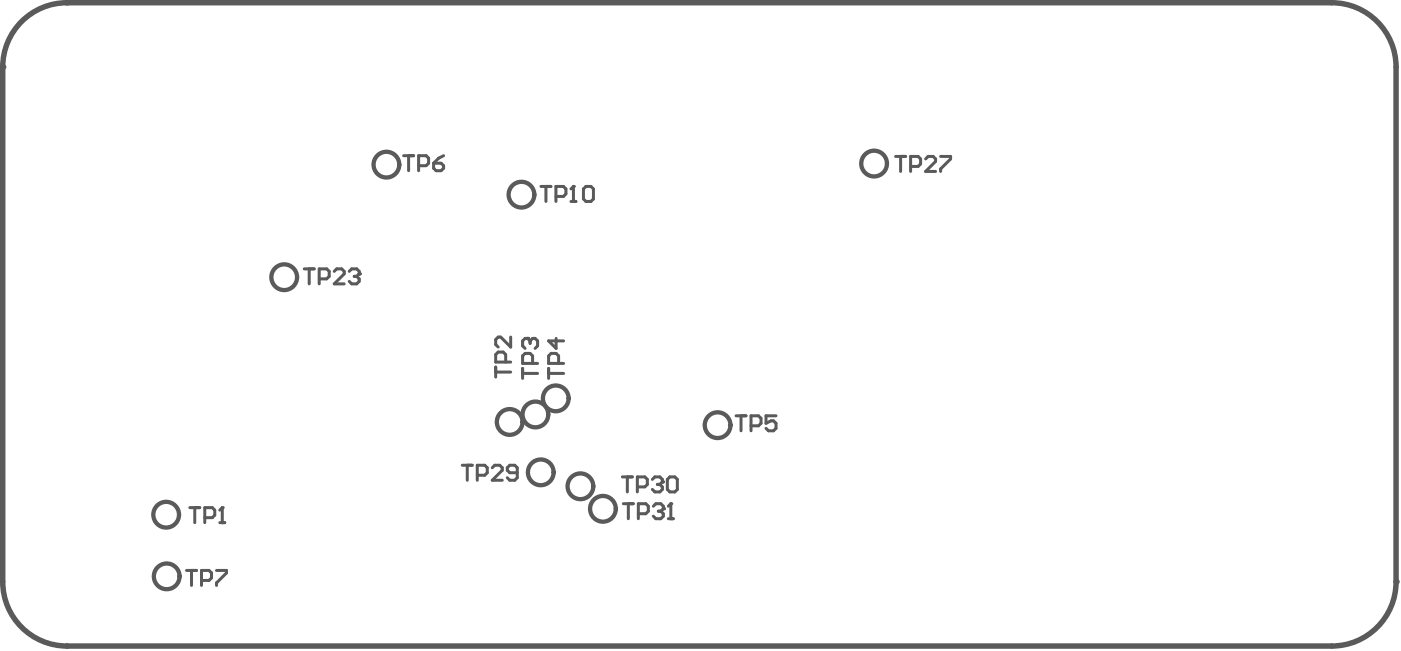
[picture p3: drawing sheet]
<svg xmlns="http://www.w3.org/2000/svg" width="217mm" height="101mm" viewBox="0 0 217 101" stroke-linecap="round" stroke-linejoin="round" font-family="sans-serif">
<path d="M29.4 78.7h1.6M30.2 78.7v2.3M34.5 78.7v2.3M31.8 80.2h1.1l.4-.4v-.7l-.4-.4h-1.1v2.3M34.1 81h.8" fill="none" stroke="#5a5a5a" stroke-width=".47"/>
<circle cx="34.5" cy="78.7" r=".23" fill="#5a5a5a"/>
<g fill="none" stroke="#5a5a5a" stroke-width=".47">
<path d="M83.9 28.9h1.6M84.7 28.9v2.3M86.2 30.4h1.2l.4-.3v-.8l-.4-.4h-1.2v2.3M88.6 31.2h.7M88.9 28.9v2.3M138.9 24.2h1.6M139.7 24.2v2.4M141.2 25.8h1.2l.4-.4v-.8l-.4-.4h-1.2v2.4M143.6 24.6l.4-.4h.7l.4 .4v.4l-1.5 1.6h1.5M145.9 24.2h1.5v.4l-1.5 1.6v.4M85.1 57.1v1.5M85.1 57.9h2.3"/>
<path d="M86.3 52.4v1.6l-1.2-1.2h2.3M86.6 56.3v-1.1l-.3-.4h-.8l-.4 .4v1.1h2.3M34.5 78.7l-.4 .4"/>
</g>
<circle cx="88.9" cy="28.9" r=".23" fill="#5a5a5a"/>
<g fill="none" stroke="#5a5a5a" stroke-width=".47">
<path d="M62.6 24.1h1.6M63.4 24.1v2.4M64.9 25.7h1.2l.4-.4v-.8l-.4-.4h-1.2v2.4M67.3 25.3h1.1l.4 .4v.4l-.4 .4h-.8l-.3-.4zM68.8 24.1l-.8 .4-.7 .8M88.9 28.9l-.3 .4M90.5 29.3l.4-.4h.8l.3 .4v1.5l-.3 .4h-.8l-.4-.4zM47.2 41.7h1.5M48 41.7v2.3M49.5 43.2h1.2l.4-.4v-.7l-.4-.4h-1.2v2.3M51.8 42.1l.4-.4h.8l.4 .4v.3l-1.6 1.6h1.6M54.2 42.1l.4-.4h.7l.4 .4v.3"/>
<path d="M28.9 88.4h1.6M29.7 88.4v2.3M31.3 90h1.1l.4-.4v-.8l-.4-.4h-1.1v2.3M33.6 88.4h1.5v.4l-1.5 1.5v.4"/>
</g>
<circle cx="55.7" cy="42.4" r=".23" fill="#5a5a5a"/>
<path d="M54.9 42.8h.4M55.3 42.8l.4 .4v.4l-.4 .4h-.7l-.4-.4M55.7 42.4l-.4 .4M81.1 57.1v1.5M81.1 57.9h2.3M81.8 52.4h-.4l-.3 .4v.8l.3 .4M82.6 56.3v-1.1l-.4-.4h-.8l-.3 .4v1.1h2.3" fill="none" stroke="#5a5a5a" stroke-width=".47"/>
<circle cx="81.8" cy="52.4" r=".23" fill="#5a5a5a"/>
<g fill="none" stroke="#5a5a5a" stroke-width=".47">
<path d="M76.9 56.9v1.5M76.9 57.7h2.3M78.4 56.1v-1.1l-.3-.4h-.8l-.4 .4v1.1h2.3M79.2 52.2v1.6l-1.5-1.6h-.4l-.4 .4v.8l.4 .4M81.8 52.4l.4 .4M82.2 52.8v.4M82.2 52.8l.4-.4h.4l.4 .4v.8l-.4 .4M96.7 78.1h1.5M97.5 78.1v2.3M99 79.6h1.2l.4-.4v-.7l-.4-.4h-1.2v2.3M101.3 78.5l.4-.4h.8l.4 .4v.3M114.2 64.4h1.5"/>
<path d="M114.9 64.4v2.4M116.5 66h1.2l.3-.4v-.8l-.3-.4h-1.2v2.4M120.4 64.4h-1.6v1.2l.8-.4h.4l.4 .4v.8l-.4 .4h-.8l-.4-.4"/>
</g>
<circle cx="102.9" cy="78.8" r=".23" fill="#5a5a5a"/>
<path d="M102.1 79.2h.4M102.5 79.2l.4 .4v.4l-.4 .4h-.8l-.4-.4M102.9 78.8l-.4 .4M104.1 78.1v2.3M103.7 80.4h.7" fill="none" stroke="#5a5a5a" stroke-width=".47"/>
<circle cx="104.1" cy="78.1" r=".23" fill="#5a5a5a"/>
<path d="M96.5 73.9h1.6M97.3 73.9v2.3M98.9 75.5h1.1l.4-.4v-.8l-.4-.4h-1.1v2.3M101.2 74.3l.4-.4h.8l.3 .4v.4M104.1 78.1l-.4 .4" fill="none" stroke="#5a5a5a" stroke-width=".47"/>
<circle cx="102.7" cy="74.7" r=".23" fill="#5a5a5a"/>
<path d="M71.7 72.1h1.6M72.5 72.1v2.3M74 73.7h1.2l.4-.4v-.8l-.4-.4h-1.2v2.3M76.4 72.5l.3-.4h.8l.4 .4v.4l-1.5 1.5h1.5M80.2 73.3h-1.1l-.4-.4v-.4l.4-.4h.7l.4 .4v1.5l-.4 .4h-.7l-.4-.4M102 75.1h.4M102.4 75.1l.3 .4v.4l-.3 .3h-.8l-.4-.3M102.7 74.7l-.3 .4M103.5 74.3l.4-.4h.8l.4 .4v1.6l-.4 .3h-.8l-.4-.3z" fill="none" stroke="#5a5a5a" stroke-width=".47"/>
<g fill="none" stroke="#5a5a5a" stroke-width=".67">
<circle cx="59.9" cy="25.5" r="1.99"/>
<circle cx="80.9" cy="30.2" r="1.99"/>
<circle cx="135.6" cy="25.3" r="1.99"/>
<circle cx="44.1" cy="43" r="1.99"/>
<circle cx="25.8" cy="79.8" r="1.99"/>
<circle cx="79.1" cy="65.4" r="1.99"/>
<circle cx="83" cy="64.2" r="1.99"/>
<circle cx="83.9" cy="73.2" r="1.99"/>
<circle cx="86.2" cy="61.7" r="1.99"/>
<circle cx="90" cy="75.4" r="1.99"/>
<circle cx="93.5" cy="78.9" r="1.99"/>
<circle cx="111.3" cy="65.9" r="1.99"/>
<circle cx="25.9" cy="89.3" r="1.99"/>
</g>
<path d="M10.4 100.1h.1M10.4 100.1h196.2" fill="none" stroke="#5a5a5a" stroke-width=".85"/>
<circle cx="216.5" cy="90.2" r=".42" fill="#5a5a5a"/>
<path d="M10.4 .4h196.2M216.5 10.4v79.8" fill="none" stroke="#5a5a5a" stroke-width=".85"/>
<g fill="#5a5a5a">
<circle cx="10.4" cy=".4" r=".42"/>
<circle cx=".4" cy="10.4" r=".42"/>
</g>
<path d="M10.4 .4a10 10 0 0 0-10 10v79.8a10 10 0 0 0 10 9.9M206.6 .4a10 10 0 0 1 9.9 10M216.5 90.2a10 10 0 0 1-9.9 9.9" fill="none" stroke="#5a5a5a" stroke-width=".85"/>
</svg>
